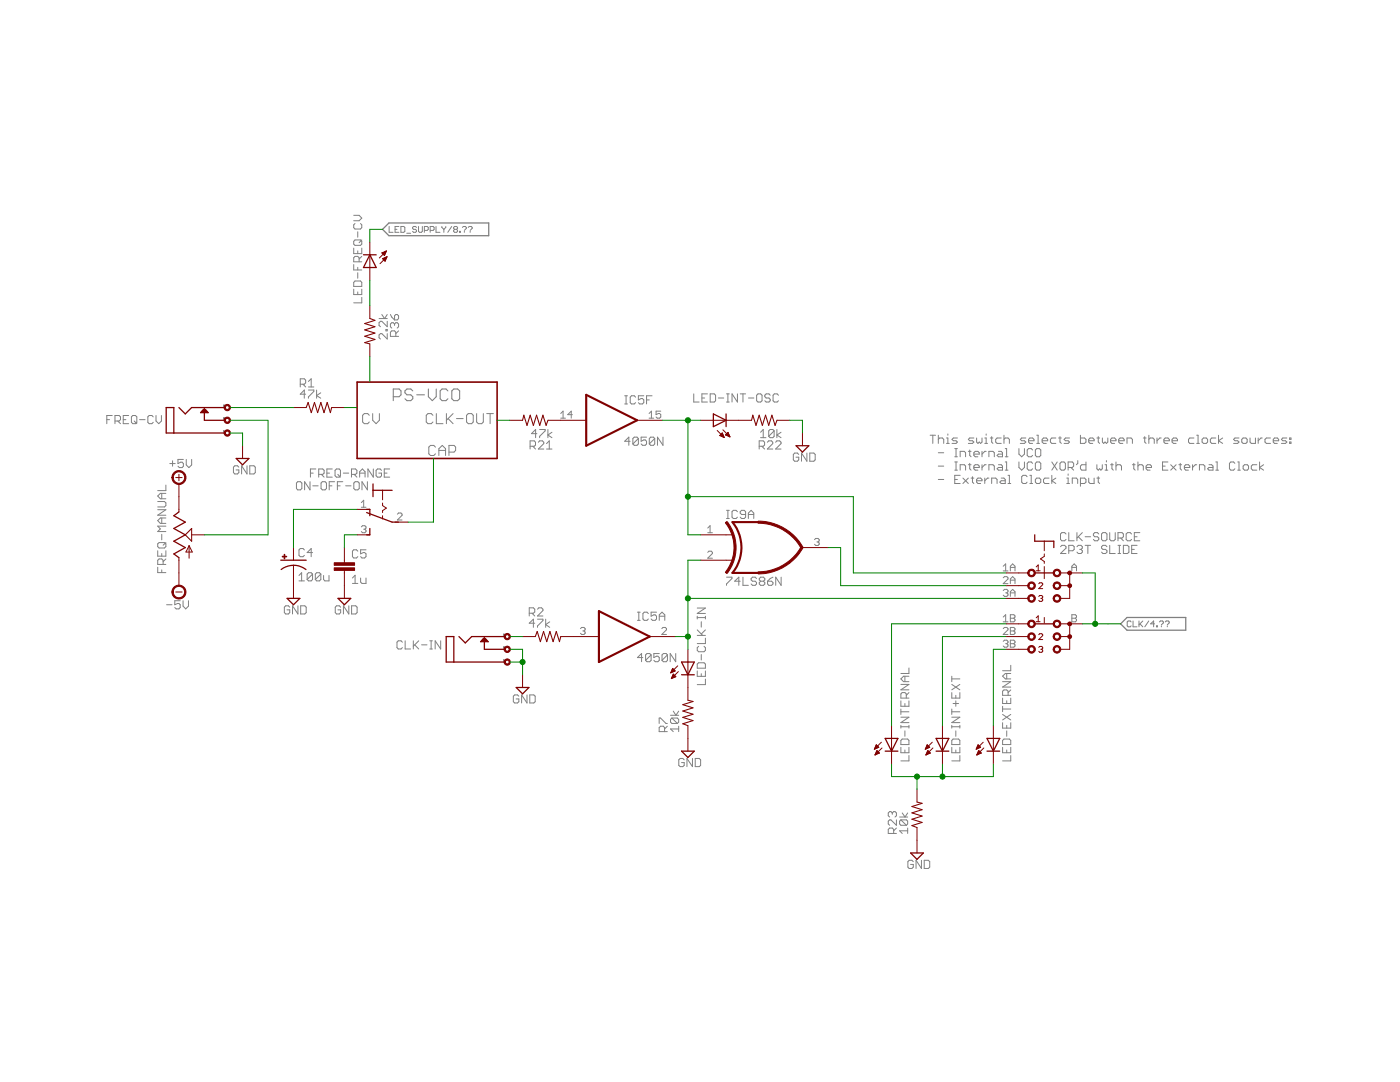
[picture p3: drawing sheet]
<svg xmlns="http://www.w3.org/2000/svg" width="279mm" height="216mm" viewBox="0 0 279 216" stroke-linecap="round" stroke-linejoin="round" font-family="sans-serif">
<g fill="none" stroke="#808080" stroke-width=".2">
<path d="M70.6 49.5v1.1h1.6v-1.1M70.6 52.8v1.1h1.6M70.6 57.7v1.1h1.6v-1.1M70.6 43h1.1l.5 .5-.5 .5h-1.1M70.8 44.6l-.2 .3v.5l.2 .3h1.1l.3-.3v-.5l-.3-.3M70.8 47.9h1.1l.3 .3v.5l-.3 .3h-1.1l-.2-.3v-.5zM70.8 56.1h1.1l.3 .2v.8h-1.6v-.8zM71.4 46.2v1.1M71.4 50.1v.5M71.4 53.3v.6M71.4 54.4v1.1M71.4 58.3v.5"/>
<path d="M71.7 52.2v-.8l-.3-.2h-.6l-.2 .2v.8h1.6M72.2 59.3v1.1h-1.6M72.2 51.2l-.5 .5M72.2 47.9l-.5 .5M77.7 45.2v1.2h.7M78.8 45.8h.4M79.6 45.2h-.8v1.2h.8M80 45.2h.6l.2 .2v.8l-.2 .2h-.6zM81.2 46.5h.8M83.1 45.4l-.2-.2h-.4l-.2 .4 .2 .2h.4l.2 .4-.2 .2h-.4l-.2-.2M83.5 45.2v1l.2 .2h.4l.2-.2v-1M84.7 46h.6l.2-.2v-.4l-.2-.2h-.6v1.2"/>
<path d="M85.9 46h.5l.2-.2v-.4l-.2-.2h-.5v1.2M87 45.2v1.2h.8M88.2 45.2v.2l.4 .4M88.6 45.8v.6M89 45.2v.2l-.4 .4M90.1 45.2l-.7 1.2M90.7 45.8l-.2 .2 .2 .4h.4l.2-.2-.2-.4M90.7 45.8l-.2-.2 .2-.4h.4l.2 .2-.2 .4M90.7 45.8h.4M91.7 46.2h.2v.2h-.2zM92.3 45.4l.2-.2h.4l.2 .2v.2l-.4 .4M92.7 46.2v.2"/>
<path d="M93.5 45.4l.1-.2h.4l.2 .2v.2l-.4 .4M93.8 46.2v.2M59.9 76.7h.8l.3-.3v-.5l-.3-.3h-.8v1.6M60.5 76.7l.5 .5M61 78.7h-1.1l.8-.9v1.7M61.6 77.8h1v.3l-1 1.1v.3M61.6 76.1l.5-.5v1.6M61.6 77.2h1M63.2 77.8v1.7M64 78.4l-.8 .5 .8 .6M75.6 63.6h1.7M76.2 62.8l.6 .8 .5-.8"/>
<path d="M77 65.7h.3v.3h-.3zM77.3 64.1v1.1l-1.1-1.1h-.3l-.3 .3v.5l.3 .3M77.3 66.6v1l-1.1-1h-.3l-.3 .2v.6l.3 .2M77.9 62.8l.3 .5 .5 .5M78.7 64.7l-.2-.3h-.3l-.3 .3v.5l.3 .3M78.7 64.7l.3-.3h.3l.2 .3v.5l-.2 .3M78.7 63l.3-.2h.3l.2 .2v.6l-.2 .2h-.6zM78.7 64.7v.2M79 67.1v-.8l-.3-.3h-.5l-.3 .3v.8h1.6M79.5 66l-.5 .6M124.7 79h.5M124.9 79v1.6"/>
<path d="M126.9 79.2l-.3-.2h-.6l-.2 .2v1.1l.2 .3h.6l.3-.3M128.5 79h-1.1v.8l.6-.3h.2l.3 .3v.5l-.3 .3h-.5l-.3-.3M129 79.8h.6M130.1 79h-1.1v1.6M138.5 78.6v1.6h1M140.1 79.4h.5M141.2 78.6h-1.1v1.6h1.1M141.7 78.6h.8l.3 .3v1.1l-.3 .2h-.8zM143.4 79.4h1M145 78.6h.5M145.3 78.6v1.6M147.2 78.6v1.6l-1.1-1.6v1.6"/>
<path d="M147.7 78.6h1.1M148.3 78.6v1.6M149.4 79.4h1.1M151 78.9l.3-.3h.5l.3 .3v1.1l-.3 .2h-.5l-.3-.2zM153.7 78.9l-.2-.3h-.6l-.3 .3v.2l.3 .3h.6l.2 .3v.3l-.2 .2h-.6l-.3-.2M155.4 78.9l-.3-.3h-.6l-.2 .3v1.1l.2 .2h.6l.3-.2M21.3 83.7h.6M22.4 82.9h-1.1v1.6M22.9 84h.9l.2-.3v-.5l-.2-.3h-.9v1.6M23.5 84l.5 .5M24.6 83.7h.5M25.7 82.9h-1.1v1.6h1.1"/>
<path d="M26.5 82.9h.5l.3 .3v1.1l-.3 .2h-.5l-.3-.2v-1.1zM26.8 84l.5 .5M27.9 83.7h1.1M30.6 83.2l-.3-.3h-.5l-.3 .3v1.1l.3 .2h.5l.3-.2M31.1 82.9v1.1l.6 .5 .5-.5v-1.1M32.3 98.4v1.1M33.1 96.8v1.1h-1.6M33.1 98.4h-1.1l-.5 .6 .5 .5h1.1M33.9 92.5h1.1M34.4 91.9v1.1M36.6 91.7h-1.1v.8l.8-.3 .3 .3v.5l-.3 .3h-.5l-.3-.3M37.2 91.7v1.1l.5 .5 .5-.5v-1.1"/>
<path d="M44.6 86l.1-.1v.2M44.6 86.1h.2M44.6 80.9h.2M44.6 83.4h.2M44.6 83.5h.2M44.7 83.5h.1M44.8 80.9l-.2 .1h.2M44.8 80.9h.1M44.8 83.4h.1M44.8 83.5h.1M44.8 83.4l-.1 .1M47.7 93.2l-.3-.3h-.5l-.3 .3v1.1l.3 .3h.5l.3-.3v-.5h-.6"/>
<path d="M49.3 92.9v1.7l-1.1-1.7v1.7M49.8 92.9h.9l.2 .3v1.1l-.2 .3h-.9zM59.4 96.1h.6l.2 .3v1.1l-.2 .2h-.6l-.2-.2v-1.1zM61.9 96.1v1.6l-1.1-1.6v1.6M62 94.4h.5M62.4 96.9h1.1M63 93.6h-1v1.6M63.6 94.7h.8l.3-.3v-.5l-.3-.3h-.8v1.6M64.1 94.7l.6 .5M64.3 96.1h.6l.3 .3v1.1l-.3 .2h-.6l-.2-.2v-1.1zM65.2 94.4h.6M65.7 96.9h.6"/>
<path d="M66.3 93.6h-1.1v1.6h1.1M66.8 96.1h-1.1v1.6M67.1 93.6h.6l.2 .3v1l-.2 .3h-.6l-.2-.3v-1zM67.3 96.9h.6M67.4 94.7l.5 .5M68.4 96.1h-1.1v1.6M68.5 94.4h1.1M69 96.9h1.1M70.1 94.7h.9l.2-.3v-.5l-.2-.3h-.9v1.6M70.7 94.7l.5 .5M70.9 96.1h.5l.3 .3v1.1l-.3 .2h-.5l-.3-.2v-1.1zM71.8 94.4h1.1"/>
<path d="M71.8 95.2v-1.1l.5-.5 .6 .5v1.1M73.3 96.1v1.6l-1.1-1.6v1.6M73.7 82.9l-.3-.4h-.7l-.3 .4v1.3l.3 .3h.7l.3-.3M74.4 82.5v1.4l.7 .6 .6-.6v-1.4M74.5 93.6v1.6l-1.1-1.6v1.6M76.1 93.9l-.2-.3h-.6l-.2 .3v1l.2 .3h.6l.2-.3v-.5h-.5M76.7 94.4h.5M77.8 93.6h-1.1v1.6h1.1M86.4 82.9l-.3-.4h-.7l-.3 .4v1.3l.3 .3h.7l.3-.3M86.9 89.2l-.3-.3h-.7l-.3 .3v1.4l.3 .3h.7l.3-.3M87.1 82.5v2h1.3M87.6 90.9v-1.4l.7-.6 .6 .6v1.4"/>
<path d="M87.6 89.9h1.3M89.1 82.5v2M89.4 83.5l1 1M89.6 90.2h1l.3-.3v-.7l-.3-.3h-1v2M90.4 82.5l-1.3 1.4M91.1 83.5h1.3M93.1 82.9l.4-.4h.6l.3 .4v1.3l-.3 .3h-.6l-.4-.3zM95.1 82.5v1.7l.4 .3h.6l.4-.3v-1.7M97.1 82.5h1.4M97.8 82.5v2M105.8 89h.8l.3-.2v-.6l-.3-.2h-.8v1.6M106.3 89l.6 .6"/>
<path d="M107.1 86.5h-1l.8-.8v1.6M107.4 88.2l.3-.2h.5l.3 .2v.3l-1.1 1.1h1.1M107.7 85.7h1.1v.3l-1.1 1.1v.2M109.1 89.6h1.1M109.1 88.5l.5-.5v1.6M109.3 85.7v1.6M110.2 86.3l-.9 .5 .9 .5M111.9 83.4h.9M111.9 82.5l.5-.5v1.4M114.2 82.7h-.9l.7-.7v1.4M124.7 80.6h.5M125.8 88.1h-1.1l.8-.9v1.7"/>
<path d="M127.4 87.5l-.3-.3h-.5l-.3 .3v1.1M127.4 87.5v1.1l-.3 .3h-.5l-.3-.3M127.4 87.5l-1.1 1.1M129 87.2h-1v.9l.5-.3h.3l.2 .3v.5l-.2 .3h-.6l-.2-.3M129.5 82.5l.5-.5v1.4M129.5 83.4h1M130.7 87.5l-.3-.3h-.5l-.3 .3v1.1M130.7 87.5v1.1l-.3 .3h-.5l-.3-.3M130.7 87.5l-1.1 1.1M131.9 82h-1v.7l.5-.2h.2l.3 .2v.5l-.3 .2h-.4l-.3-.2M132.3 87.2v1.7l-1.1-1.7v1.7M145 80.2h.5"/>
<path d="M151.5 89h.8l.3-.2v-.6l-.3-.2h-.8v1.6M151.8 86.3l.5-.6v1.6M151.8 87.3h1.1M152 89l.6 .6M153.1 88.2l.3-.2h.6l.2 .2v.3l-1.1 1.1h1.1M154.5 86l-.3-.3h-.5l-.3 .3v1.1M154.5 86v1.1l-.3 .2h-.5l-.3-.2M154.5 86l-1.1 1.1M154.8 88.2l.2-.2h.6l.3 .2v.3l-1.1 1.1h1.1M155 85.7v1.6M155.9 86.3l-.9 .5 .9 .5M159.4 90.7l-.3-.3h-.5l-.3 .3v1.1l.3 .2h.5l.3-.2v-.6h-.5"/>
<path d="M161 90.4v1.6l-1-1.6v1.6M161.6 90.4h.8l.3 .3v1.1l-.3 .2h-.8zM185.6 86.8h1.1M186.2 86.8v1.7M187.3 86.8v1.7M187.3 87.7l.2-.3h.6l.2 .3v.8M187.3 90.3h1M187.3 93h1M187.3 95.7h1M188.9 87.4h.3v1.1M188.9 88.5h.5M189.2 86.6v.2"/>
<path d="M190.5 91.1h.6M190.5 89.5h.6M190.5 93.8h.6M190.5 92.2h.6M190.5 95.7h.6M190.8 89.5v1.6M190.8 92.2v1.6M191.1 87.4h-.8l-.3 .3 .3 .2h.5l.3 .3-.3 .3h-.8M191.6 91.1v-1h.8l.3 .2v.8M191.6 93.8v-1.1h.8l.3 .3v.8M191.6 94.8h-1.1v1.7h1.1M192.2 95.4l1.1 1.1"/>
<path d="M193.3 90.1h.5M193.3 92.7h.5M193.3 95.4l-1.1 1.1M193.5 89.8v1.1l.3 .2M193.5 92.5v1l.3 .3M193.8 95.4h.6M194.1 95.1v1.1l.3 .3M194.4 87.4h-.9l-.2 .3 .2 .2h.6l.3 .3-.3 .3h-.8M194.4 90.6h1v-.3l-.2-.2h-.6l-.2 .2v.6l.2 .2h.6M194.4 93.3h1v-.3l-.2-.3h-.6l-.2 .3v.5l.2 .3h.6M194.9 87.4v.8l.3 .3 .2-.3 .3 .3 .3-.3v-.8M194.9 95.9h1.1v-.2l-.3-.3h-.5l-.3 .3v.5l.3 .3h.5"/>
<path d="M196 90.1v1M196 92.7v1.1M196.5 87.4h.3v1.1M196.5 88.5h.6M196.5 95.4v1.1M196.8 86.6v.2M196.8 90.1h-.3l-.5 .5M196.8 92.7h-.3l-.5 .6M197.4 91.1v-1h.8l.2 .2v.8M197.4 93.8v-1.1h.8l.2 .3v.8M197.4 95.4h-.3l-.6 .5M197.6 87.4h.6"/>
<path d="M197.9 87.1v1.1l.3 .3M197.9 96.5v-1.1h.8l.3 .3v.8M199.3 90.1h.5l.3 .2v.8h-.8l-.3-.2 .3-.3h.8M199.3 92.7h.5l.3 .3v.8h-.8l-.3-.3 .3-.2h.8M199.8 87.4h-.8l-.3 .3v.5l.3 .3h.8M199.8 95.4h.5l.3 .3v.8h-.8l-.3-.3 .3-.3h.8M200.4 87.7l.2-.3h.6l.2 .3v.8M200.4 86.8v1.7M200.6 91.1h.6M200.6 89.5h.3v1.6M200.6 92.2h.3v1.6M200.6 93.8h.6"/>
<path d="M201.2 94.8h.2v1.7M201.2 96.5h.5M203.3 89.5v1.1l.6 .5 .5-.5v-1.1M203.3 92.2v1.1l.6 .5 .5-.5v-1.1M204.7 87.4h-.8l-.3 .3 .3 .2h.5l.3 .3-.3 .3h-.8M205 95.1l-.3-.3h-.5l-.3 .3v1.1l.3 .3h.5l.3-.3M205.3 87.9h1.1v-.2l-.3-.3h-.6l-.2 .3v.5l.2 .3h.6M205.5 94.8h.3v1.7M205.5 96.5h.6M206.1 89.8l-.3-.3h-.5l-.3 .3v1.1l.3 .2h.5l.3-.2M206.1 92.5l-.3-.3h-.5l-.3 .3v1l.3 .3h.5l.3-.3M206.6 89.8l.3-.3h.5l.3 .3v1.1l-.3 .2h-.5l-.3-.2z"/>
<path d="M206.9 86.8h.3v1.7M206.9 88.5h.6M206.9 92.2h.5l.3 .3v1l-.3 .3h-.5l-.3-.3v-1zM206.9 95.4h.5l.3 .3v.5l-.3 .3h-.5l-.3-.3v-.5zM208 87.9h1.1v-.2l-.3-.3h-.5l-.3 .3v.5l.3 .3h.5M209.4 95.4h-.9l-.2 .3v.5l.2 .3h.9M209.9 92.2l1.1 1.6M209.9 94.8v1.7M210.7 87.4h-.8l-.3 .3v.5l.3 .3h.8M210.7 95.4l-.8 .5 .8 .6M211 92.2l-1.1 1.6M211.3 87.4h.5"/>
<path d="M211.5 87.1v1.1l.3 .3M211.8 92.2h.5l.3 .3v1l-.3 .3h-.5l-.3-.3v-1zM212.9 95.4h.3v1.1M212.9 96.5h.5M213.2 93.3h.8l.3-.3v-.5l-.3-.3h-.8v1.6M213.2 94.6v.2M213.4 87.4h-.8l-.2 .3 .2 .2h.6l.2 .3-.2 .3h-.8M213.7 93.3l.6 .5M214 96.5v-1.1h.8l.3 .3v.8M215.1 91.9v.6l-.3 .2M215.6 86.8v1.7h.9l.2-.3v-.5l-.2-.3h-.9M215.6 96.5h.9l.2-.3v-.5l-.2-.3h-.9v1.6"/>
<path d="M216.7 92.2v1.6h-.8l-.3-.3v-.5l.3-.3h.8M217.3 87.9h1.1v-.2l-.3-.3h-.5l-.3 .3v.5l.3 .3h.5M217.3 95.4v.8l.3 .3h.8v-1.1M218.9 87.4h.6M218.9 92.7v.8l.3 .3 .3-.3 .2 .3 .3-.3v-.8M218.9 95.4h.6M219.2 87.1v1.1l.3 .3M219.2 95.1v1.1l.3 .3M220 87.4v.8l.3 .3 .2-.3 .3 .3 .3-.3v-.8M220.5 93.8h.6M220.5 92.7h.3v1.1M220.8 91.9v.3"/>
<path d="M221.6 87.9h1.1v-.2l-.3-.3h-.5l-.3 .3v.5l.3 .3h.5M221.6 92.7h.6M221.9 92.5v1l.3 .3M222.7 92.2v1.6M222.7 93l.3-.3h.5l.3 .3v.8M223.3 87.9h1v-.2l-.2-.3h-.6l-.2 .3v.5l.2 .3h.6M224.9 88.5v-1.1h.8l.3 .3v.8M226 92.7h.5M226.3 92.5v1l.2 .3M227.1 93l.3-.3h.5l.3 .3v.8M227.1 92.2v1.6M228.2 87.4h.5"/>
<path d="M228.5 87.1v1.1l.2 .3M228.7 93.3h1.1v-.3l-.3-.3h-.5l-.3 .3v.5l.3 .3h.5M229.3 87.7l.3-.3h.5l.3 .3v.8M229.3 86.8v1.7M230.9 87.4v1.1M231.7 87.4h-.2l-.6 .5M232 93h.5M232.3 87.9h1.1v-.2l-.3-.3h-.6l-.2 .3v.5l.2 .3h.6M233.1 92.2h-1.1v1.6h1.1M233.6 92.7l1.1 1.1M233.9 87.9h1.1v-.2l-.3-.3h-.5l-.3 .3v.5l.3 .3h.5M234.7 92.7l-1.1 1.1"/>
<path d="M235.3 92.7h.5M235.5 92.5v1l.3 .3M236.4 93.3h1v-.3l-.2-.3h-.6l-.2 .3v.5l.2 .3h.6M238 92.7v1.1M238.3 87.4h-.9l-.2 .3v.5l.2 .3h.9M238.8 86.8h.3v1.7M238.8 88.5h.6M238.8 92.7h-.3l-.5 .6M239.4 93.8v-1.1h.8l.3 .3v.8M240.2 87.4h.5l.3 .3v.5l-.3 .3h-.5l-.3-.3v-.5zM241.3 92.7h.5l.3 .3v.8h-.8l-.3-.3 .3-.2h.8M242.6 87.4h-.8l-.2 .3v.5l.2 .3h.8"/>
<path d="M242.6 93.8h.6M242.6 92.2h.3v1.6M243.2 86.8v1.7M244 87.4l-.8 .5 .8 .6M246.4 92.5l-.2-.3h-.6l-.2 .3v1l.2 .3h.6l.2-.3M247 93.8h.5M247 92.2h.3v1.6M247.3 87.4h-.8l-.3 .3 .3 .2h.5l.3 .3-.3 .3h-.8M248.1 87.4h.5l.3 .3v.5l-.3 .3h-.5l-.3-.3v-.5zM248.1 93l.3-.3h.5l.3 .3v.5l-.3 .3h-.5l-.3-.3zM249.5 87.4v.8l.2 .3h.8v-1.1M250.8 92.7h-.8l-.3 .3v.5l.3 .3h.8"/>
<path d="M251.1 87.4v1.1M251.4 92.2v1.6M251.9 87.4h-.2l-.6 .5M252.2 92.7l-.8 .6 .8 .5M253.6 87.4h-.9l-.2 .3v.5l.2 .3h.9M254.1 87.9h1.1v-.2l-.3-.3h-.5l-.3 .3v.5l.3 .3h.5M256.8 87.4h-.8l-.3 .3 .3 .2h.5l.3 .3-.3 .3h-.8M257.4 87.4h.2v.3h-.2zM257.4 88.2h.2v.3h-.2zM31.5 113.2v1.1h1.6M31.5 108.5l.2-.2h1.1l.3 .2v.6l-.3 .2h-1.1l-.2-.2zM31.5 109.9v1.1h1.6v-1.1"/>
<path d="M31.5 100.1h1.3l.3 .3v.5l-.3 .3h-1.3M31.5 101.7h1.6l-1.6 1.1h1.6M32.3 103.4v1M32.3 106.6v1.1M32.3 110.4v.6M32.3 113.7v.6M32.6 112.6v-.8l-.3-.3h-.6l-.2 .3v.8h1.6M33.1 111.5l-.5 .6M33.1 108.3l-.5 .5M33.1 105h-1.6l.5 .5-.5 .6h1.6M33.1 103.4h-1.1l-.5 .5 .5 .5h1.1M36 119.9h-1.1v.8l.8-.3 .3 .3v.5l-.3 .3h-.5l-.3-.3"/>
<path d="M36.5 119.9v1l.6 .6 .5-.6v-1M59.7 114.8l.5-.5v1.6M59.7 115.9h1M60.7 109.7l-.2-.2h-.6l-.2 .2v1.1l.2 .3h.6l.2-.3M62.4 114.6v1l-.3 .3h-.5l-.3-.3M62.4 114.6l-.3-.3h-.5l-.3 .3v1M62.4 114.6l-1.1 1M62.4 110.3h-1.1l.8-.8v1.6M64 114.6v1l-.2 .3h-.6l-.3-.3M64 114.6l-.2-.3h-.6l-.3 .3v1M64 114.6l-1.1 1M64.6 114.8v.8l.2 .3h.9v-1.1"/>
<path d="M70.3 115.3l.6-.5v1.6M70.3 116.4h1.1M71.4 110l-.3-.3h-.5l-.3 .3v1.1l.3 .2h.5l.3-.2M72 115.3v.8l.2 .3h.8v-1.1M72.1 105.1l.2-.2h.5l.2 .2v.3l-.2 .2M72.1 100.3l.5-.5v1.4M72.1 101.2h.9M72.6 105.6h.2M72.8 105.6l.2 .2v.3l-.2 .2h-.5l-.2-.2M73 109.7h-1v.8l.5-.2h.3l.2 .2v.6l-.2 .2h-.6l-.2-.2M79.3 102.6l.2-.2h.5l.2 .2v.2l-.9 1h.9M141.2 106.3h1"/>
<path d="M141.2 110.2l.3-.2h.4l.3 .2v.2l-1 1h1M141.2 105.4l.5-.5v1.4M145 115.2h1.1v.2l-1.1 1.1v.3M145 103.5h.5M145 101.8h.5M145.3 101.8v1.7M147.2 102.1l-.3-.3h-.6l-.2 .3v1.1l.2 .3h.6l.3-.3M147.7 116h-1.1l.8-.8v1.6M148.3 115.2v1.6h1.1M148.8 102.7h-.8l-.3-.3v-.3l.3-.3h.5l.3 .3v1.1l-.3 .3h-.5l-.3-.3M149.4 102.7h1M149.4 103.5v-1.1l.5-.6 .5 .6v1.1"/>
<path d="M151 115.4l-.3-.2h-.5l-.3 .2v.3l.3 .3h.5l.3 .2v.3l-.3 .3h-.5l-.3-.3M151.8 116l-.3-.3v-.3l.3-.2h.6l.2 .2v.3l-.2 .3M151.8 116h.6M151.8 116l-.3 .2v.3l.3 .3h.6l.2-.3v-.3l-.2-.2M153.2 116h.8l.3 .2v.3l-.3 .3h-.6l-.2-.3zM154.3 115.2l-.6 .2-.5 .6M155.9 115.2v1.6l-1.1-1.6v1.6M162.6 107.7l.2-.3h.5l.2 .3v.2l-.2 .2M163 108.1h.3M163.3 108.1l.2 .3v.2l-.2 .2h-.5l-.2-.2M200.2 115.3l.3-.2h.4l.3 .2v.2l-1 1h1M200.2 117.8l.3-.2h.4l.3 .2v.3l-.3 .2"/>
<path d="M200.2 113l.5-.5v1.4M200.2 113.9h1M200.7 118.3h.2M200.9 118.3l.3 .2v.3l-.3 .2h-.4l-.3-.2M201.6 113.9v-.9l.5-.5 .5 .5v.9M201.6 116.5v-1l.5-.4 .5 .4v1M201.6 119v-.9l.5-.5 .5 .5v.9M201.6 113.2h1M201.6 115.8h1M201.6 118.3h1M211.6 109.1l.3-.3h.6l.2 .3v.3l-1.1 1h1.1M212.7 106.6l-.2-.3h-.6l-.3 .3v1l.3 .3h.6l.2-.3"/>
<path d="M213.3 109.9h.8l.3-.3v-.5l-.3-.3h-.8v1.6M213.3 106.3v1.6h1.1M213.9 113.2h.9M213.9 113.9v-.9l.5-.5 .4 .5v.9M214.9 109.1l.3-.3h.5l.3 .3v.3l-.3 .2M214.9 106.3v1.6M215.2 107.1l.8 .8M215.5 109.6h.2M215.7 109.6l.3 .3v.3l-.3 .2h-.5l-.3-.2M216 106.3l-1.1 1.1M216.6 108.8h1.1M216.6 107.1h1.1"/>
<path d="M217.1 108.8v1.6M219.3 106.6l-.3-.3h-.5l-.3 .3v.2l.3 .3h.5l.3 .3v.2l-.3 .3h-.5l-.3-.3M220.1 106.3h.5l.3 .3v1l-.3 .3h-.5l-.3-.3v-1zM220.9 109.1l-.3-.3h-.5l-.3 .3v.3l.3 .2h.5l.3 .3v.3l-.3 .2h-.5l-.3-.2M221.5 106.3v1.3l.2 .3h.6l.3-.3v-1.3M221.5 108.8v1.6h1.1M223.1 110.4h.5M223.1 108.8h.5M223.1 107.4h.8l.3-.3v-.5l-.3-.3h-.8v1.6M223.4 108.8v1.6M223.6 107.4l.6 .5M224.2 108.8h.8l.3 .3v1.1l-.3 .2h-.8z"/>
<path d="M225.8 106.6l-.2-.3h-.6l-.3 .3v1l.3 .3h.6l.2-.3M225.8 109.6h.6M226.4 107.1h.5M226.9 108.8h-1.1v1.6h1.1M227.5 106.3h-1.1v1.6h1.1M33.3 120.7h1M57.8 121.2l-.2-.3h-.6l-.3 .3v1l.3 .3h.6l.2-.3v-.5h-.5M59.5 120.9v1.6l-1.1-1.6v1.6M60 120.9h.8l.3 .3v1l-.3 .3h-.8zM68 121.2l-.3-.3h-.5l-.3 .3v1l.3 .3h.5l.3-.3v-.5h-.6M69.6 120.9v1.6l-1.1-1.6v1.6M70.2 120.9h.8l.3 .3v1l-.3 .3h-.8z"/>
<path d="M80.3 128.1l-.3-.2h-.5l-.3 .2v1.1l.3 .3h.5l.3-.3M80.9 127.9v1.6h1M82.5 127.9v1.6M82.8 128.7l.8 .8M83.6 127.9l-1.1 1M84.1 128.7h1.1M85.8 127.9h.5M85.8 129.5h.5M86 127.9v1.6M87.9 127.9v1.6l-1.1-1.6v1.6M100.5 131.7l.1-.1v.2M100.5 131.8h.1"/>
<path d="M100.5 126.6h.1M100.5 129.1h.1M100.6 129.2h.1M100.6 129.2v.1h-.1M100.6 126.6l-.1 .2h.1M100.6 126.6h.1M100.6 129.1h.1M100.6 129.1v.1M103.5 138.9l-.2-.2h-.6l-.3 .2v1.1l.3 .3h.6l.2-.3v-.5h-.5M105.2 138.7v1.6l-1.1-1.6v1.6M105.6 122.4h.8l.3-.3v-.5l-.3-.3h-.8v1.6M105.7 138.7h.8l.3 .2v1.1l-.3 .3h-.8z"/>
<path d="M106.2 122.4l.5 .5M106.7 124.4h-1.1l.8-.9v1.7M107.3 123.5h1.1v.3l-1.1 1.1v.3M107.3 121.6l.2-.3h.6l.3 .3v.2l-1.1 1.1h1.1M108.9 123.5v1.7M109.7 124.1l-.8 .5 .8 .6M115.8 125.4l.3-.2h.4l.3 .2v.3l-.3 .2M116.3 125.9h.2M116.5 125.9l.3 .2v.3l-.3 .2h-.4l-.3-.2M127.2 123.8h.6M127.2 122.2h.6M127.5 122.2v1.6"/>
<path d="M128.3 131.2h-1.1l.8-.8v1.6M129.4 122.4l-.3-.2h-.5l-.3 .2v1.1l.3 .3h.5l.3-.3M129.9 130.7l-.2-.3h-.6l-.3 .3v1.1M129.9 130.7v1.1l-.2 .2h-.6l-.3-.2M129.9 130.7l-1.1 1.1M131 122.2h-1.1v.8l.6-.3h.2l.3 .3v.5l-.3 .3h-.5l-.3-.3M131.6 130.4h-1.1v.8l.5-.3h.3l.3 .3v.6l-.3 .2h-.5l-.3-.2M131.6 123.8v-1.1l.5-.5 .6 .5v1.1M131.6 123h1.1M132.1 125.4l.2-.2h.5l.2 .2v.3l-.9 .9h.9M133.2 130.7l-.3-.3h-.5l-.3 .3v1.1M133.2 130.7v1.1l-.3 .2h-.5l-.3-.2"/>
<path d="M133.2 130.7l-1.1 1.1M134.9 130.4v1.6l-1.1-1.6v1.6M139.1 126.8h1.7M139.1 132.5l.3-.3h1.1l.3 .3v.8h-1.7zM139.1 133.9v1.1h1.7v-1.1M139.1 123v.5M139.1 125.7l1.1 1.1M139.1 123.2h1.7M139.1 121.3h1.7l-1.7 1.1h1.7M139.4 129l-.3 .2v.6l.3 .2h1.1l.3-.2v-.6l-.3-.2M140 124.1v1M140 130.6v1.1"/>
<path d="M140 134.4v.6M140.8 135.5v1.1h-1.7M140.8 123v.5M140.8 127.3v1.1h-1.7M140.8 125.7l-.8 .8M179.8 139.8v1.1h1.6v-1.1M179.8 136.6h1.6l-1.6 1h1.6M180.6 134.9v1.1M180.9 139.3v-.8l-.3-.3h-.6l-.2 .3v.8h1.6M181.4 134.9h-1.1l-.5 .6 .5 .5h1.1M181.4 133.3v1.1h-1.6M181.4 138.2l-.5 .5"/>
<path d="M189.9 138.2v1.1h1.7v-1.1M189.9 135.5h1.7M189.9 134.9v1.1M189.9 136.6l1.7 1M190.8 138.7v.6M190.8 139.8v1.1M191.6 136.6l-1.7 1M200.1 139.3v1.1h1.6v-1.1M200.1 136h1.6l-1.6 1.1h1.6M200.2 128l.3-.3h.4l.3 .3v.2l-.3 .2M200.2 125.4l.3-.2h.4l.3 .2v.3l-1 .9h1M200.2 123.1l.5-.4v1.4"/>
<path d="M200.2 124.1h1M200.7 128.4h.2M200.9 134.4v1.1M200.9 139.8v.6M200.9 128.4l.3 .3v.2l-.3 .2h-.4l-.3-.2M201.2 138.7v-.8l-.3-.2h-.5l-.3 .2v.8h1.6M201.6 125.2h.7l.3 .2v.3l-.3 .2 .3 .2v.3l-.3 .2h-.7zM201.6 125.9h.7M201.6 128.4h.7M201.6 122.7h.7l.3 .2v.2l-.3 .3 .3 .2v.2l-.3 .3h-.7zM201.6 127.7h.7l.3 .3v.2l-.3 .2 .3 .3v.2l-.3 .2h-.7zM201.6 123.4h.7"/>
<path d="M201.7 134.4h-1.1l-.5 .5 .5 .6h1.1M201.7 132.8v1h-1.6M201.7 137.7l-.5 .5M213.9 122.7h.7l.2 .2v.2l-.2 .3 .2 .2v.2l-.2 .3h-.7zM213.9 123.4h.7M225.7 124.1l-.1-.2h-.5l-.1 .2v.8l.1 .2h.5l.1-.2M226.1 123.9v1.2h.8M227.3 123.9v1.2M227.5 124.5l.6 .6M228.1 123.9l-.8 .8M229.3 123.9l-.8 1.2M230.4 124.5h-.8l.6-.6v1.2"/>
<path d="M230.8 124.9h.2v.2h-.2zM231.4 124.1l.2-.2h.4l.2 .2v.2l-.4 .4M231.8 124.9v.2M232.6 124.1l.1-.2h.5l.1 .2v.2l-.3 .4M233 124.9v.2M131.6 144.4v-1.1h.2l1.1 1.1h.3M132.6 146v-.8l-.2-.3h-.6l-.2 .3v.8h1.6M133.2 144.9l-.6 .6M133.8 142.7h1.6M134.1 143.3h1.1l.2 .3v.5l-.2 .3M134.1 143.3l-.3 .3v.5l.3 .3h1.1M134.1 143.3l1.1 1.1"/>
<path d="M134.4 141.9l.5 .8 .5-.8M135.4 145.5h-1.6l.6 .5M135.4 144.9v1.1M136.5 151.6l-.2-.3h-.6l-.2 .3v1.1l.2 .3h.6l.2-.3v-.5h-.5M138.2 151.3v1.7l-1.1-1.7v1.7M138.7 151.3h.9l.2 .3v1.1l-.2 .3h-.9zM179.8 149.1v1.1h1.6v-1.1M179.8 141.5v1.1M179.8 144.7v.6M179.8 145h1.6M179.8 143.1h1.6l-1.6 1.1h1.6M179.8 142h1.6"/>
<path d="M180 147.5h1.1l.3 .2v.9h-1.6v-.9zM180.6 140.4v.5M180.6 145.8v1.1M180.6 149.6v.6M181.4 150.7v1.1h-1.6M181.4 144.7v.6M189.9 149.1v1.1h1.7v-1.1M189.9 145h1.7M189.9 143.1h1.7l-1.7 1.1h1.7M189.9 142h1.7M189.9 141.5v1.1M189.9 144.7v.6"/>
<path d="M190.2 147.5h1.1l.3 .2v.9h-1.7v-.9zM190.2 140.4h1.1M190.8 145.8v1.1M190.8 149.6v.6M191.6 150.7v1.1h-1.7M191.6 144.7v.6M200.1 140.9v1.1M200.1 144.2v1.1h1.6v-1.1M200.1 149.1v1.1h1.6v-1.1M200.1 142.6l1.6 1.1M200.1 141.5h1.6M200.4 147.5h1l.3 .2v.9h-1.6v-.9z"/>
<path d="M200.9 144.7v.6M200.9 145.8v1.1M200.9 149.6v.6M201.7 150.7v1.1h-1.6M201.7 142.6l-1.6 1.1M178.1 162.2l-.3-.3h-.3l-.2 .3v.6l.2 .2M178.1 162.2l.3-.3h.2l.3 .3v.6l-.3 .2M178.1 162.2v.3M178.4 166.3v-.8l-.3-.3h-.6l-.2 .3v.8h1.6M178.9 163.6v1.1l-1.1-1.1h-.3l-.2 .3v.5l.2 .3M178.9 165.2l-.5 .6M179.5 163h1.6"/>
<path d="M179.8 163.6l-.3 .3v.5l.3 .3h1.1M179.8 163.6h1.1l.2 .3v.5l-.2 .3M179.8 163.6l1.1 1.1M180.1 162.2l.5 .8 .5-.8M181.1 165.8h-1.6l.6 .5M181.1 165.2v1.1M182.3 171.9l-.3-.2h-.6l-.2 .2v1.1l.2 .3h.6l.3-.3v-.5h-.6M183.9 171.7v1.6l-1.1-1.6v1.6M184.4 171.7h.9l.2 .2v1.1l-.2 .3h-.9z"/>
</g>
<path d="M78.5 79.2h1.2l.3-.4v-.8l-.3-.4h-1.2v2.3M82.4 78l-.4-.4h-.8l-.4 .4v.4l.4 .4h.8l.4 .4v.4l-.4 .3h-.8l-.4-.3M83.2 78.8h1.5M85.5 77.6v1.6l.8 .7 .8-.7v-1.6M89.4 78l-.4-.4h-.8l-.4 .4v1.6l.4 .3h.8l.4-.3M90.2 78l.4-.4h.7l.4 .4v1.6l-.4 .3h-.7l-.4-.3z" fill="none" stroke="#808080" stroke-width=".21"/>
<path d="M76.3 45.8l1.3-1.3h19.9v2.5h-19.9zM223.6 124.5l1.3-1.3h11.7v2.6h-11.7z" fill="none" stroke="#808080" stroke-width=".25"/>
<path d="M71.3 76.2h27.9v15.3h-27.9z" fill="none" stroke="#800000" stroke-width=".32"/>
<g fill="none" stroke="#800000" stroke-width=".25">
<path d="M72.5 50.8h2.6M73.8 50.8l1.3 2.6h-2.6zM34.7 86.4v-5.1h-1.5v5.1h11.7M35.7 81.3l1.3 1.3 1.2-1.3h6.7M40.3 82.1h1M40.5 81.8h.5M40.8 81.6v2.3h4.1M40.8 81.6l-.8 .7h1.6l-.6-.5M40.8 81.6l.2 .2M41 81.8v.3l-.2 .2M47.1 91.5h2.6l-1.3 1.3zM74.4 96.6v2.5"/>
<path d="M74.4 97.8h3.9M142.4 82.6l2.5 1.3-2.5 1.2zM144.9 82.6v2.5M158.9 88.9h2.5l-1.3 1.3zM35.7 102.2l-1 .7 2.3 1.3-2.3 1.3 2.3 1.2-2.3 1.3 2.3 1.3-2.3 1.2 1 .8M56 111.8h5.1M56.1 113.6a4 4 0 0 1 5 0M57.3 119.4h2.5l-1.2 1.3zM67.5 119.4h2.5l-1.3 1.3zM73.2 102.3l5.1 1.9h1.2M73.2 101.6h.6v1.3M73.8 105.5v1.2h-.6"/>
<path d="M206.5 106.7v1.3h3.8v1.3M206.5 114.3h3.8M90.6 132.1v-5.1h-1.6v5.1h11.7M91.6 127l1.3 1.3 1.2-1.3h6.6M95.9 128l.8-.7 .7 .7zM96.2 127.8h1M96.4 127.5h.5v.3l-.2 .2M96.7 127.3v2.3h4M103 137.2h2.6l-1.3 1.3zM136 132.1h2.6l-1.3 2.5zM136 134.6h2.6M206.5 124.5h3.8"/>
<path d="M136 149.9h2.6l-1.3 1.3zM176.7 147.3h2.5l-1.3 2.6zM176.7 149.9h2.5M186.8 149.9h2.6M186.8 147.3h2.6l-1.3 2.6zM197 149.9h2.5M197 147.3h2.5l-1.3 2.6zM181.7 170.2h2.6l-1.3 1.3z"/>
</g>
<g fill="#800000" stroke="#800000" stroke-width=".2">
<path d="M44.9 80.9a.63 .63 0 0 1 1 .1 .63 .63 0 0 1-.4 .9 .63 .63 0 0 1-.8-.6h.3a.38 .38 0 0 1 .5-.4 .38 .38 0 0 1 .1 .6 .38 .38 0 0 1-.6 0v-.2h-.3z" fill-rule="evenodd"/>
<path d="M44.9 83.4a.63 .63 0 0 1 1 .2 .63 .63 0 0 1-.4 .9 .63 .63 0 0 1-.8-.6h.3a.38 .38 0 0 1 .5-.4 .38 .38 0 0 1 .1 .6 .38 .38 0 0 1-.6-.1v-.1h-.3z" fill-rule="evenodd"/>
<path d="M44.9 86a.63 .63 0 0 1 1 .1 .63 .63 0 0 1-.4 .9 .63 .63 0 0 1-.8-.6h.3a.38 .38 0 0 1 .5-.4 .38 .38 0 0 1 .1 .6 .38 .38 0 0 1-.6 0v-.2h-.3z" fill-rule="evenodd"/>
<path d="M100.8 126.6a.63 .63 0 0 1 1 .1 .63 .63 0 0 1-.4 .9 .63 .63 0 0 1-.8-.6h.3a.38 .38 0 0 1 .5-.3 .38 .38 0 0 1 .1 .6 .38 .38 0 0 1-.6-.1v-.2h-.3z" fill-rule="evenodd"/>
<path d="M100.8 129.1a.63 .63 0 0 1 1 .2 .63 .63 0 0 1-.4 .9 .63 .63 0 0 1-.8-.6h.3a.38 .38 0 0 1 .5-.4 .38 .38 0 0 1 .1 .7 .38 .38 0 0 1-.6-.2v-.1h-.3z" fill-rule="evenodd"/>
<path d="M100.8 131.7a.63 .63 0 0 1 1 .1 .63 .63 0 0 1-.4 .9 .63 .63 0 0 1-.8-.6h.3a.38 .38 0 0 1 .5-.3 .38 .38 0 0 1 .1 .6 .38 .38 0 0 1-.6-.2v-.1h-.3z" fill-rule="evenodd"/>
<path d="M34.7 117.2a1.4 1.4 0 0 1 2.2 .2 1.4 1.4 0 0 1-.8 2.1 1.4 1.4 0 0 1-1.8-1.4h.3a1.15 1.15 0 0 1 1.6-1 1.15 1.15 0 0 1 .3 1.9 1.15 1.15 0 0 1-1.9-.6v-.3h-.3z" fill-rule="evenodd"/>
<path d="M34.7 94.3a1.4 1.4 0 0 1 2.2 .3 1.4 1.4 0 0 1-.8 2.1 1.4 1.4 0 0 1-1.8-1.4h.3a1.15 1.15 0 0 1 1.6-1.1 1.15 1.15 0 0 1 .3 1.9 1.15 1.15 0 0 1-1.9-.5v-.3h-.3z" fill-rule="evenodd"/>
<path d="M213.1 114.1a.38 .38 0 0 1 .7-.1 .38 .38 0 0 1-.2 .7 .38 .38 0 0 1-.5-.4l.4-.1 .1 .1v.1l-.5-.1z" fill-rule="evenodd"/>
<path d="M213.1 116.7a.38 .38 0 0 1 .7-.1 .38 .38 0 0 1-.2 .6 .38 .38 0 0 1-.5-.3l.4-.2 .1 .2v.1l-.5-.1z" fill-rule="evenodd"/>
<path d="M210.4 113.8a.77 .77 0 0 1 1.2 .1 .77 .77 0 0 1-.4 1.1 .77 .77 0 0 1-1-.7h.2a.51 .51 0 0 1 .8-.4 .51 .51 0 0 1 .1 .9 .51 .51 0 0 1-.8-.3l-.1-.2h-.2z" fill-rule="evenodd"/>
<path d="M210.4 116.4a.77 .77 0 0 1 1.2 0 .77 .77 0 0 1-.4 1.2 .77 .77 0 0 1-1-.7h.2a.51 .51 0 0 1 .8-.5 .51 .51 0 0 1 .1 .9 .51 .51 0 0 1-.8-.2l-.1-.2h-.2z" fill-rule="evenodd"/>
<path d="M210.4 118.9a.77 .77 0 0 1 1.2 .1 .77 .77 0 0 1-.4 1.1 .77 .77 0 0 1-1-.7h.2a.51 .51 0 0 1 .8-.4 .51 .51 0 0 1 .1 .8 .51 .51 0 0 1-.8-.2l-.1-.2h-.2z" fill-rule="evenodd"/>
<path d="M205.3 113.8a.77 .77 0 0 1 1.2 .1 .77 .77 0 0 1-.4 1.1 .77 .77 0 0 1-1-.7h.3a.51 .51 0 0 1 .7-.4 .51 .51 0 0 1 .1 .9 .51 .51 0 0 1-.8-.3v-.2h-.3z" fill-rule="evenodd"/>
<path d="M205.3 116.4a.77 .77 0 0 1 1.2 0 .77 .77 0 0 1-.4 1.2 .77 .77 0 0 1-1-.7h.3a.51 .51 0 0 1 .7-.5 .51 .51 0 0 1 .1 .9 .51 .51 0 0 1-.8-.2v-.2h-.3z" fill-rule="evenodd"/>
<path d="M205.3 118.9a.77 .77 0 0 1 1.2 .1 .77 .77 0 0 1-.4 1.1 .77 .77 0 0 1-1-.7h.3a.51 .51 0 0 1 .7-.4 .51 .51 0 0 1 .1 .8 .51 .51 0 0 1-.8-.2v-.2h-.3z" fill-rule="evenodd"/>
<path d="M213.1 124.3a.38 .38 0 0 1 .7-.1 .38 .38 0 0 1-.2 .6 .38 .38 0 0 1-.5-.3l.4-.1 .1 .1v.1l-.5-.1z" fill-rule="evenodd"/>
<path d="M210.4 124a.77 .77 0 0 1 1.2 0 .77 .77 0 0 1-.4 1.2 .77 .77 0 0 1-1-.7h.2a.51 .51 0 0 1 .8-.4 .51 .51 0 0 1 .1 .8 .51 .51 0 0 1-.8-.2l-.1-.2h-.2z" fill-rule="evenodd"/>
<path d="M205.3 124a.77 .77 0 0 1 1.2 0 .77 .77 0 0 1-.4 1.2 .77 .77 0 0 1-1-.7h.3a.51 .51 0 0 1 .7-.4 .51 .51 0 0 1 .1 .8 .51 .51 0 0 1-.8-.2v-.2h-.3z" fill-rule="evenodd"/>
<path d="M210.4 126.5a.77 .77 0 0 1 1.2 .1 .77 .77 0 0 1-.4 1.1 .77 .77 0 0 1-1-.7h.2a.51 .51 0 0 1 .8-.4 .51 .51 0 0 1 .1 .8 .51 .51 0 0 1-.8-.2l-.1-.2h-.2z" fill-rule="evenodd"/>
<path d="M205.3 126.5a.77 .77 0 0 1 1.2 .1 .77 .77 0 0 1-.4 1.1 .77 .77 0 0 1-1-.7h.3a.51 .51 0 0 1 .7-.4 .51 .51 0 0 1 .1 .8 .51 .51 0 0 1-.8-.2v-.2h-.3z" fill-rule="evenodd"/>
<path d="M210.4 129.1a.77 .77 0 0 1 1.2 0 .77 .77 0 0 1-.4 1.2 .77 .77 0 0 1-1-.7h.2a.51 .51 0 0 1 .8-.5 .51 .51 0 0 1 .1 .9 .51 .51 0 0 1-.8-.3l-.1-.1h-.2z" fill-rule="evenodd"/>
<path d="M205.3 129.1a.77 .77 0 0 1 1.2 0 .77 .77 0 0 1-.4 1.2 .77 .77 0 0 1-1-.7h.3a.51 .51 0 0 1 .7-.5 .51 .51 0 0 1 .1 .9 .51 .51 0 0 1-.8-.3v-.1h-.3z" fill-rule="evenodd"/>
<path d="M213.1 126.8a.38 .38 0 0 1 .7-.1 .38 .38 0 0 1-.2 .7 .38 .38 0 0 1-.5-.4l.4-.1 .1 .1-.1 .1-.4-.1z" fill-rule="evenodd"/>
<path d="M151.3 114.1a9.9 9.9 0 0 0 8.6-5l.4 .2a10.3 10.3 0 0 1-9 5.2z" fill-rule="evenodd"/>
<path d="M151.3 104a10.2 10.2 0 0 1 9 5.2l-.4 .2a9.9 9.9 0 0 0-8.6-5z" fill-rule="evenodd"/>
<path d="M144.8 104.3l.3-.2a8.3 8.3 0 0 1 0 10.3l-.3-.2a7.9 7.9 0 0 0 0-9.9z" fill-rule="evenodd"/>
</g>
<path d="M117 78.8l10.1 5.1-10.1 5zM151.3 104.2h-5.1a8 8 0 0 1 0 10.1h5.1M119.5 121.9l10.2 5.1-10.2 5.1z" fill="none" stroke="#800000" stroke-width=".42"/>
<g fill="none" stroke="#800000" stroke-width=".2">
<path d="M73.8 48.3v7.6M76.2 50.5h.7M76.3 51.6l.9-.4-.3 .9zM76.4 50.6h.5M76.4 51.7h.6M76.4 51.6h.7M76.5 50.4h.5M76.5 50.7h.3M76.6 51.8h.4M76.6 50.9h.2M76.7 51.9h.2M76.7 51.5h.4"/>
<path d="M76.7 51h.1M76.7 50.2h.3M76.8 52.1h.1M77 51.3h.2M77 50.1h.1M77.1 50.1l-1.4 1.4M77.1 50.1l-.4 .9M77.1 50.1l-.9 .4 .5 .5M77.2 51.2l-1.4 1.4M73.8 61v2.5M73.8 68.6v2.6M35.1 95.3h1.2"/>
<path d="M35.7 94.7v1.2M35.7 96.6v5.6M48.4 88.9v2.6M58.6 81.3h2.5M66.2 81.3h2.5M76.3 97.8v1.9M101.7 83.9h2.6M109.4 83.9h7.6M127.1 83.9h5.1M139.8 83.9h10.2M143.1 85.9l1.4 1.4M143.6 86.9l.9 .4"/>
<path d="M143.7 86.9h.7M143.8 86.8h.5M143.9 86.7h.4M144 87h.4M144 86.6h.2M144.1 86.4h.1M144.1 86.4l-.5 .5M144.1 86.4l.4 .9M144.2 87.2h.3M144.3 85.8l1.4 1.4M144.5 87.3h.1M144.8 86.8l.5-.5 .4 .9z"/>
<path d="M144.8 86.8h.7M144.9 86.7h.6M145 86.6h.4M145.1 86.9h.5M145.1 86.4h.3M145.2 86.3h.1M145.4 87h.2M145.7 87.2h.1M155.1 83.9h2.5M160.1 86.4v2.5M35.1 118.1h1.2M35.7 111.3v5.6"/>
<path d="M37.7 108.9v2.5M37.7 108.9l.7 1.3h-1.3zM38.2 106.7h2.6M58.6 109.3v2.5M58.6 112.8v6.6M68.7 109.3v3M68.7 113.8v5.6M71.3 106.7h2.5M71.3 101.6h2.5M76.3 100.4v.5l.8 .5-.8 .5v.4M76.3 102.9v.6M78.9 104.2h2.5"/>
<path d="M139.8 106.7h6.4M139.8 111.8h6.4M160.1 109.3h5.1M200.8 116.9h4.4M200.8 119.4h4.4M200.8 114.3h4.4M206.8 113.1l.4-.4v1.2M206.8 113.9h.8M207.3 116.5l.2-.2h.4l.2 .2v.2l-.8 .8h.8M207.3 119l.2-.2h.4l.2 .2-.2 .4M207.7 119.4h.2M207.9 119.4l.2 .2-.2 .4h-.4l-.2-.2"/>
<path d="M208.4 108v1.9M208.4 110.5v.5l-.8 .5 .8 .5v.4M208.4 113.1v1.1M208.4 114.3v1.2M211.6 116.9h1.9M211.6 114.3h4.4M213.5 114.3v5.1h-1.9M104.3 127h2.5M104.3 134.6v2.6M111.9 127h7.6M129.7 127h5M133.9 134.2h.1"/>
<path d="M133.9 134.1h.4M134 134h.6M134 135.4h.1M134 133.8h.7M134 135.3h.3M134.1 135.1h.5M134.1 133.7h.5M134.2 133.6h.3M134.2 135h.7M134.2 134.9h.6M134.2 133.5h.1M134.2 133.4l.5 .5-.8 .4z"/>
<path d="M134.3 134.8h.4M134.3 134.7h.2M134.4 134.5l.5 .5-.9 .4zM134.4 134.6h.1M135.3 132.9l-1.4 1.4M135.4 134l-1.4 1.4M137.3 129.6v10.1M200.8 127h4.4M200.8 124.5h4.4M200.8 129.6h4.4M206.8 123.3l.4-.4v1.2M206.8 124.1h.8"/>
<path d="M207.3 126.6l.2-.2h.4l.2 .2v.2l-.8 .8h.8M207.3 129.2l.2-.2h.4l.2 .2-.2 .4M207.7 129.6h.2M207.9 129.6l.2 .2-.2 .4h-.4l-.2-.2M208.4 123.2v1.2M211.6 127h1.9M211.6 124.5h4.4M213.5 124.5v5.1h-1.9M137.3 144.8v5.1M174.5 149.4h.3M174.6 149.3h.4M174.6 149.1h.7"/>
<path d="M174.6 150.6h.1M174.7 150.5h.3M174.7 149h.6M174.8 148.9h.4M174.8 150.3h.5M174.8 150.2h.7M174.8 148.8h.2M174.9 148.7h.1M174.9 150.1h.5M174.9 148.6l.5 .5-.9 .4zM174.9 150h.3M175 149.9h.1"/>
<path d="M175 149.8l.5 .5-.9 .3zM175.9 148.1l-1.4 1.4M176 149.2l-1.4 1.4M177.9 144.8v7.6M183 157.5v2.5M184.7 149.4h.2M184.8 149.3h.4M184.8 149.1h.7M184.8 150.6h.1M184.8 150.5h.4M184.9 149h.6M184.9 148.9h.4"/>
<path d="M184.9 150.3h.6M185 148.8h.2M185 150.2h.7M185 148.7h.1M185 150.1h.5M185 148.6l.5 .5-.8 .4zM185.1 150h.3M185.1 149.9h.2M185.2 149.8l.5 .5-.9 .3zM186.1 148.1l-1.4 1.4M186.2 149.2l-1.4 1.4M188.1 144.8v7.6"/>
<path d="M194.9 149.4h.2M194.9 149.3h.4M195 149.1h.6M195 150.6h.1M195 149h.6M195 150.5h.3M195.1 148.9h.4M195.1 150.3h.5M195.1 148.8h.3M195.1 150.2h.7M195.2 148.7h.1M195.2 150.1h.5"/>
<path d="M195.2 148.6l.5 .5-.9 .4zM195.2 150h.4M195.3 149.9h.2M195.3 149.8l.5 .5-.9 .3zM196.2 148.1l-1.4 1.4M196.3 149.2l-1.4 1.4M198.2 144.8v7.6M183 165.1v5.1"/>
</g>
<path d="M73.8 63.5l1 .4-2 .7 2 .6-2 .6 2 .7-2 .6 2 .6-2 .7 1 .2M61.1 81.3l.4-1 .6 2 .7-2 .6 2 .6-2 .7 2 .6-2 .6 2 .3-1M104.3 83.9l.2-1.1 .7 2.1 .6-2.1 .6 2.1 .7-2.1 .6 2.1 .7-2.1 .6 2.1 .4-1M150 83.9l.2-1.1 .7 2.1 .6-2.1 .6 2.1 .7-2.1 .6 2.1 .7-2.1 .6 2.1 .4-1M37 106.7l1.2-1.2v2.5zM106.8 127l.4-1 .6 2 .7-2 .6 2 .6-2 .7 2 .6-2 .7 2 .2-1M137.3 139.7l1 .3-2 .6 2 .6-2 .7 2 .6-2 .7 2 .6-2 .6 1 .4M183 160l1 .3-2 .6 2 .7-2 .6 2 .6-2 .7 2 .6-2 .6 1 .4" fill="none" stroke="#800000" stroke-width=".21"/>
<g fill="#800000" stroke="#800000" stroke-width=".2">
<path d="M56.3 111h.9v.1h-.9z"/>
<path d="M56.7 110.6h.1v.9h-.1z"/>
<path d="M66.7 113.3h4.1v.5h-4.1z"/>
<path d="M66.7 112.3h4.1v.5h-4.1z"/>
</g>
<g fill="none" stroke="#008000" stroke-width=".2">
<path d="M73.8 55.9v5.1M76.3 45.8h-2.5v2.5M73.8 71.2v5M45.9 81.3h12.7M45.9 83.9h7.6v22.8h-12.7M45.9 86.4h2.5v2.5M68.7 81.3h2.6M86.5 91.5v12.7h-5.1M99.2 83.9h2.5M132.2 83.9h7.6M137.3 83.9v22.8h2.5M137.3 99.1h33v15.2h30.5"/>
<path d="M157.6 83.9h2.5v2.5M71.3 106.7h-2.6v2.6M71.3 101.6h-12.7v7.7M137.3 119.4h63.5M139.8 111.8h-2.5v17.8M165.2 109.3h2.6v7.6h33M216 114.3h2.6v10.2M101.7 127h2.6M101.7 129.6h2.6v5M101.7 132.1h2.6M134.7 127h2.6M200.8 127h-12.7v17.8"/>
<path d="M200.8 129.6h-2.6v15.2M200.8 124.5h-22.9v20.3M216 124.5h7.6M177.9 152.4v2.6h20.3v-2.6M183 155v2.5M188.1 152.4v2.6"/>
</g>
<g fill="#008000" stroke="#008000" stroke-width=".2">
<circle cx="104.3" cy="132.1" r=".51"/>
<circle cx="137.3" cy="127" r=".51"/>
<circle cx="137.3" cy="119.4" r=".51"/>
<circle cx="137.3" cy="99.1" r=".51"/>
<circle cx="137.3" cy="83.9" r=".51"/>
<circle cx="218.6" cy="124.5" r=".51"/>
<circle cx="188.1" cy="155" r=".51"/>
<circle cx="183" cy="155" r=".51"/>
</g>
</svg>
